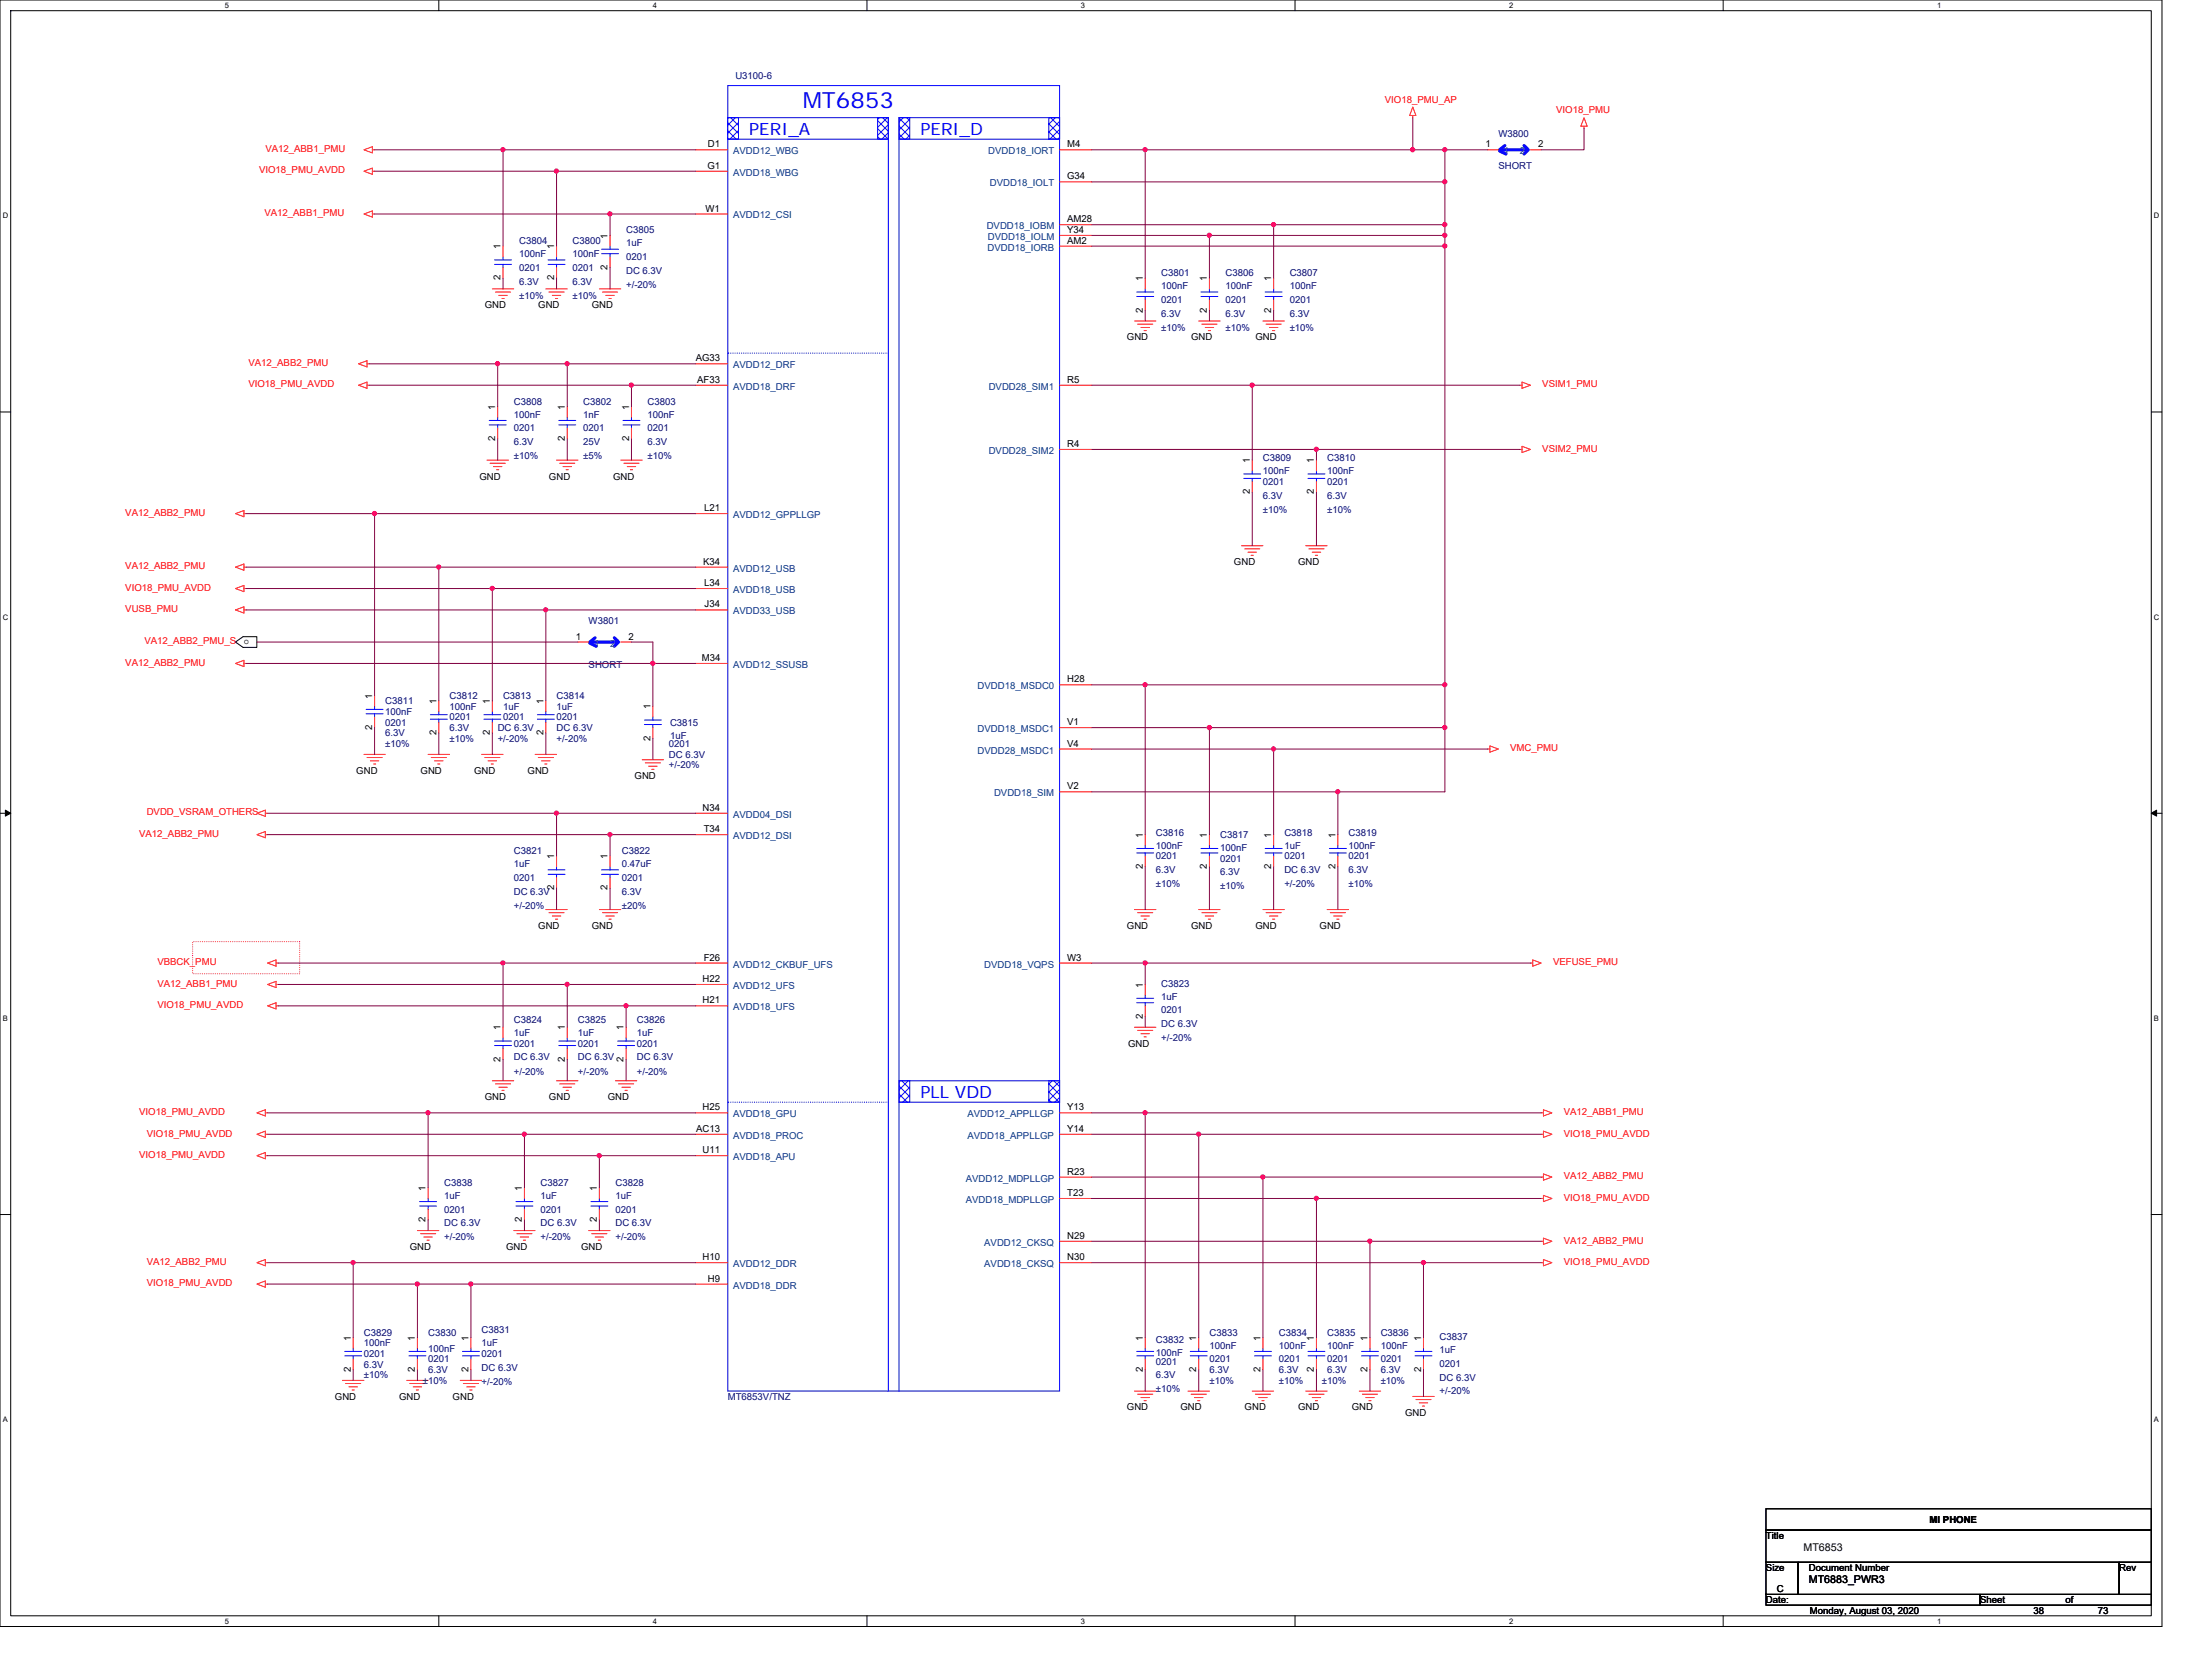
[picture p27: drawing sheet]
<svg xmlns="http://www.w3.org/2000/svg" width="210mm" height="158mm" viewBox="0 0 210 158" stroke-linecap="round" stroke-linejoin="round" font-family="sans-serif">
<defs><g id="words">
<text font-size="2.1" fill="#00f" x="76.2" y="10.2">MT6853</text>
<g font-size="1.6" fill="#00f">
<text x="71.1" y="12.8">PERI_A</text>
<text x="87.4" y="12.8">PERI_D</text>
<text x="87.4" y="104.2">PLL VDD</text>
</g>
<g font-size="1">
<text x="171.2" y="147.3">MT6853</text>
<text x="171.7" y="150.3">MT6883_PWR3</text>
</g>
<g font-size=".9" fill="#000080">
<text x="69.8" y="7.5">U3100-6</text>
<text x="142.2" y="13">W3800</text>
<text x="142.2" y="16.1">SHORT</text>
<text x="49.3" y="23.2">C3804</text>
<text x="54.4" y="23.2">C3800</text>
<text x="59.4" y="22.2">C3805</text>
<text x="59.4" y="23.4">1uF</text>
<text x="49.3" y="24.4">100nF</text>
<text x="49.3" y="25.7">0201</text>
<text x="49.3" y="27">6.3V</text>
<text x="49.3" y="28.4">±10%</text>
<text x="54.4" y="24.4">100nF</text>
<text x="54.4" y="25.7">0201</text>
<text x="54.4" y="27">6.3V</text>
<text x="54.4" y="28.4">±10%</text>
<text x="59.4" y="24.7">0201</text>
<text x="59.4" y="26">DC 6.3V</text>
<text x="59.4" y="27.3">+/-20%</text>
<text x="110.2" y="26.2">C3801</text>
<text x="110.2" y="27.5">100nF</text>
<text x="110.2" y="28.8">0201</text>
<text x="116.3" y="26.2">C3806</text>
<text x="116.3" y="27.5">100nF</text>
<text x="116.3" y="28.8">0201</text>
<text x="122.4" y="26.2">C3807</text>
<text x="122.4" y="27.5">100nF</text>
<text x="122.4" y="28.8">0201</text>
<text x="110.2" y="30.1">6.3V</text>
<text x="110.2" y="31.4">±10%</text>
<text x="116.3" y="30.1">6.3V</text>
<text x="116.3" y="31.4">±10%</text>
<text x="122.4" y="30.1">6.3V</text>
<text x="122.4" y="31.4">±10%</text>
<text x="48.8" y="38.4">C3808</text>
<text x="48.8" y="39.6">100nF</text>
<text x="48.8" y="41">0201</text>
<text x="55.4" y="38.4">C3802</text>
<text x="55.4" y="39.6">1nF</text>
<text x="55.4" y="41">0201</text>
<text x="61.5" y="38.4">C3803</text>
<text x="61.5" y="39.6">100nF</text>
<text x="61.5" y="41">0201</text>
<text x="48.8" y="42.3">6.3V</text>
<text x="48.8" y="43.6">±10%</text>
<text x="55.4" y="42.3">25V</text>
<text x="55.4" y="43.6">±5%</text>
<text x="61.5" y="42.3">6.3V</text>
<text x="61.5" y="43.6">±10%</text>
<text x="119.9" y="43.8">C3809</text>
<text x="119.9" y="45">100nF</text>
<text x="119.9" y="46">0201</text>
<text x="119.9" y="47.3">6.3V</text>
<text x="126" y="43.8">C3810</text>
<text x="126" y="45">100nF</text>
<text x="126" y="46">0201</text>
<text x="126" y="47.3">6.3V</text>
<text x="119.9" y="48.7">±10%</text>
<text x="126" y="48.7">±10%</text>
<text x="55.9" y="59.2">W3801</text>
<text x="55.9" y="63.4">SHORT</text>
<text x="36.6" y="66.9">C3811</text>
<text x="36.6" y="67.9">100nF</text>
<text x="36.6" y="68.9">0201</text>
<text x="36.6" y="69.9">6.3V</text>
<text x="36.6" y="70.9">±10%</text>
<text x="42.7" y="66.4">C3812</text>
<text x="42.7" y="67.4">100nF</text>
<text x="42.7" y="68.4">0201</text>
<text x="42.7" y="69.4">6.3V</text>
<text x="42.7" y="70.4">±10%</text>
<text x="47.2" y="69.4">DC 6.3V</text>
<text x="47.2" y="70.4">+/-20%</text>
<text x="47.8" y="66.4">C3813</text>
<text x="47.8" y="67.4">1uF</text>
<text x="47.8" y="68.4">0201</text>
<text x="52.8" y="66.4">C3814</text>
<text x="52.8" y="67.4">1uF</text>
<text x="52.8" y="68.4">0201</text>
<text x="52.8" y="69.4">DC 6.3V</text>
<text x="52.8" y="70.4">+/-20%</text>
<text x="63.5" y="70.9">0201</text>
<text x="63.5" y="71.9">DC 6.3V</text>
<text x="63.6" y="68.9">C3815</text>
<text x="63.6" y="70.1">1uF</text>
<text x="63.5" y="73">+/-20%</text>
<text x="48.8" y="81.1">C3821</text>
<text x="48.8" y="82.3">1uF</text>
<text x="48.8" y="83.6">0201</text>
<text x="59" y="81.1">C3822</text>
<text x="59" y="82.3">0.47uF</text>
<text x="59" y="83.6">0201</text>
<text x="109.7" y="79.4">C3816</text>
<text x="109.7" y="80.6">100nF</text>
<text x="109.7" y="81.6">0201</text>
<text x="109.7" y="82.9">6.3V</text>
<text x="115.8" y="79.6">C3817</text>
<text x="115.8" y="80.8">100nF</text>
<text x="115.8" y="81.8">0201</text>
<text x="115.8" y="83.1">6.3V</text>
<text x="121.9" y="79.4">C3818</text>
<text x="121.9" y="80.6">1uF</text>
<text x="121.9" y="81.6">0201</text>
<text x="121.9" y="82.9">DC 6.3V</text>
<text x="128" y="79.4">C3819</text>
<text x="128" y="80.6">100nF</text>
<text x="128" y="81.6">0201</text>
<text x="128" y="82.9">6.3V</text>
<text x="48.8" y="84.9">DC 6.3V</text>
<text x="48.8" y="86.3">+/-20%</text>
<text x="59" y="84.9">6.3V</text>
<text x="59" y="86.3">±20%</text>
<text x="109.7" y="84.2">±10%</text>
<text x="115.8" y="84.4">±10%</text>
<text x="121.9" y="84.2">+/-20%</text>
<text x="128" y="84.2">±10%</text>
<text x="110.2" y="93.7">C3823</text>
<text x="110.2" y="94.9">1uF</text>
<text x="48.8" y="97.1">C3824</text>
<text x="48.8" y="98.4">1uF</text>
<text x="48.8" y="99.4">0201</text>
<text x="48.8" y="100.7">DC 6.3V</text>
<text x="54.9" y="97.1">C3825</text>
<text x="54.9" y="98.4">1uF</text>
<text x="54.9" y="99.4">0201</text>
<text x="54.9" y="100.7">DC 6.3V</text>
<text x="60.5" y="97.1">C3826</text>
<text x="60.5" y="98.4">1uF</text>
<text x="60.5" y="99.4">0201</text>
<text x="60.5" y="100.7">DC 6.3V</text>
<text x="110.2" y="96.2">0201</text>
<text x="110.2" y="97.6">DC 6.3V</text>
<text x="110.2" y="98.9">+/-20%</text>
<text x="48.8" y="102">+/-20%</text>
<text x="54.9" y="102">+/-20%</text>
<text x="60.5" y="102">+/-20%</text>
<text x="42.2" y="112.6">C3838</text>
<text x="42.2" y="113.8">1uF</text>
<text x="51.3" y="112.6">C3827</text>
<text x="51.3" y="113.8">1uF</text>
<text x="58.4" y="112.6">C3828</text>
<text x="58.4" y="113.8">1uF</text>
<text x="42.2" y="115.1">0201</text>
<text x="42.2" y="116.4">DC 6.3V</text>
<text x="42.2" y="117.8">+/-20%</text>
<text x="51.3" y="115.1">0201</text>
<text x="51.3" y="116.4">DC 6.3V</text>
<text x="51.3" y="117.8">+/-20%</text>
<text x="58.4" y="115.1">0201</text>
<text x="58.4" y="116.4">DC 6.3V</text>
<text x="58.4" y="117.8">+/-20%</text>
<text x="34.5" y="126.8">C3829</text>
<text x="34.5" y="127.8">100nF</text>
<text x="34.5" y="128.8">0201</text>
<text x="34.5" y="129.9">6.3V</text>
<text x="34.5" y="130.9">±10%</text>
<text x="40.1" y="131.4">±10%</text>
<text x="40.6" y="126.8">C3830</text>
<text x="40.6" y="128.3">100nF</text>
<text x="40.6" y="129.3">0201</text>
<text x="40.6" y="130.4">6.3V</text>
<text x="45.7" y="126.6">C3831</text>
<text x="45.7" y="127.8">1uF</text>
<text x="45.7" y="128.8">0201</text>
<text x="45.7" y="130.2">DC 6.3V</text>
<text x="45.7" y="131.5">+/-20%</text>
<text x="109.7" y="127.5">C3832</text>
<text x="109.7" y="128.7">100nF</text>
<text x="109.7" y="129.6">0201</text>
<text x="109.7" y="130.9">6.3V</text>
<text x="114.8" y="126.8">C3833</text>
<text x="114.8" y="128">100nF</text>
<text x="114.8" y="129.3">0201</text>
<text x="114.8" y="130.4">6.3V</text>
<text x="114.8" y="131.4">±10%</text>
<text x="121.4" y="126.8">C3834</text>
<text x="121.4" y="128">100nF</text>
<text x="121.4" y="129.3">0201</text>
<text x="121.4" y="130.4">6.3V</text>
<text x="121.4" y="131.4">±10%</text>
<text x="125.5" y="131.4">±10%</text>
<text x="126" y="126.8">C3835</text>
<text x="126" y="128">100nF</text>
<text x="126" y="129.3">0201</text>
<text x="126" y="130.4">6.3V</text>
<text x="131.1" y="126.8">C3836</text>
<text x="131.1" y="128">100nF</text>
<text x="131.1" y="129.3">0201</text>
<text x="131.1" y="130.4">6.3V</text>
<text x="131.1" y="131.4">±10%</text>
<text x="136.7" y="127.2">C3837</text>
<text x="136.7" y="128.4">1uF</text>
<text x="136.7" y="129.8">0201</text>
<text x="136.7" y="131.1">DC 6.3V</text>
<text x="69.1" y="132.9">MT6853V/TNZ</text>
<text x="109.7" y="132.2">±10%</text>
<text x="136.7" y="132.4">+/-20%</text>
</g>
<g font-size=".9" fill="#f00">
<text x="131.5" y="9.8">VIO18_PMU_AP</text>
<text x="147.7" y="10.8">VIO18_PMU</text>
<text x="24.6" y="16.5">VIO18_PMU_AVDD</text>
<text x="25.2" y="14.4">VA12_ABB1_PMU</text>
<text x="25.1" y="20.5">VA12_ABB1_PMU</text>
<text x="23.6" y="34.8">VA12_ABB2_PMU</text>
<text x="23.6" y="36.8">VIO18_PMU_AVDD</text>
<text x="146.4" y="36.8">VSIM1_PMU</text>
<text x="146.4" y="42.9">VSIM2_PMU</text>
<text x="11.9" y="49">VA12_ABB2_PMU</text>
<text x="11.9" y="54.1">VA12_ABB2_PMU</text>
<text x="11.9" y="56.1">VIO18_PMU_AVDD</text>
<text x="11.9" y="58.1">VUSB_PMU</text>
<text x="11.9" y="63.2">VA12_ABB2_PMU</text>
<text x="13.7" y="61.2">VA12_ABB2_PMU_S</text>
<text x="143.4" y="71.3">VMC_PMU</text>
<text x="13.9" y="77.4">DVDD_VSRAM_OTHERS</text>
<text x="13.2" y="79.5">VA12_ABB2_PMU</text>
<text x="14.9" y="95.7">VIO18_PMU_AVDD</text>
<text x="14.9" y="91.7">VBBCK_PMU</text>
<text x="14.9" y="93.7">VA12_ABB1_PMU</text>
<text x="147.4" y="91.7">VEFUSE_PMU</text>
<text x="13.2" y="105.9">VIO18_PMU_AVDD</text>
<text x="13.9" y="107.9">VIO18_PMU_AVDD</text>
<text x="148.4" y="105.9">VA12_ABB1_PMU</text>
<text x="148.4" y="107.9">VIO18_PMU_AVDD</text>
<text x="13.2" y="109.9">VIO18_PMU_AVDD</text>
<text x="148.4" y="112">VA12_ABB2_PMU</text>
<text x="148.4" y="114">VIO18_PMU_AVDD</text>
<text x="148.4" y="118.1">VA12_ABB2_PMU</text>
<text x="13.9" y="120.1">VA12_ABB2_PMU</text>
<text x="13.9" y="122.1">VIO18_PMU_AVDD</text>
<text x="148.4" y="120.1">VIO18_PMU_AVDD</text>
</g>
<g font-size=".9">
<text x="67.2" y="16">G1</text>
<text x="67.2" y="14">D1</text>
<text x="101.3" y="14">M4</text>
<text x="101.3" y="17">G34</text>
<text x="141" y="14">1</text>
<text x="146" y="14">2</text>
<text x="47.5" y="23.7" transform="rotate(-90 47.5 23.7)">1</text>
<text x="52.6" y="23.7" transform="rotate(-90 52.6 23.7)">1</text>
<text x="57.7" y="22.6" transform="rotate(-90 57.7 22.6)">1</text>
<text x="67" y="20.1">W1</text>
<text x="101.3" y="23.1">AM2</text>
<text x="101.3" y="22.1">Y34</text>
<text x="101.3" y="21.1">AM28</text>
<text x="46" y="29.3">GND</text>
<text x="47.5" y="26.6" transform="rotate(-90 47.5 26.6)">2</text>
<text x="51.1" y="29.3">GND</text>
<text x="52.6" y="26.6" transform="rotate(-90 52.6 26.6)">2</text>
<text x="56.2" y="29.3">GND</text>
<text x="57.7" y="25.6" transform="rotate(-90 57.7 25.6)">2</text>
<text x="108.5" y="29.7" transform="rotate(-90 108.5 29.7)">2</text>
<text x="108.5" y="26.7" transform="rotate(-90 108.5 26.7)">1</text>
<text x="114.6" y="29.7" transform="rotate(-90 114.6 29.7)">2</text>
<text x="114.6" y="26.7" transform="rotate(-90 114.6 26.7)">1</text>
<text x="120.7" y="29.7" transform="rotate(-90 120.7 29.7)">2</text>
<text x="120.7" y="26.7" transform="rotate(-90 120.7 26.7)">1</text>
<text x="66" y="34.3">AG33</text>
<text x="107" y="32.3">GND</text>
<text x="113.1" y="32.3">GND</text>
<text x="119.2" y="32.3">GND</text>
<text x="47" y="41.9" transform="rotate(-90 47 41.9)">2</text>
<text x="47" y="38.9" transform="rotate(-90 47 38.9)">1</text>
<text x="53.6" y="41.9" transform="rotate(-90 53.6 41.9)">2</text>
<text x="53.6" y="38.9" transform="rotate(-90 53.6 38.9)">1</text>
<text x="59.7" y="41.9" transform="rotate(-90 59.7 41.9)">2</text>
<text x="59.7" y="38.9" transform="rotate(-90 59.7 38.9)">1</text>
<text x="66.2" y="36.3">AF33</text>
<text x="101.3" y="36.3">R5</text>
<text x="45.5" y="45.5">GND</text>
<text x="52.1" y="45.5">GND</text>
<text x="58.2" y="45.5">GND</text>
<text x="101.3" y="42.4">R4</text>
<text x="118.6" y="46.9" transform="rotate(-90 118.6 46.9)">2</text>
<text x="118.6" y="44" transform="rotate(-90 118.6 44)">1</text>
<text x="124.7" y="46.9" transform="rotate(-90 124.7 46.9)">2</text>
<text x="124.7" y="44" transform="rotate(-90 124.7 44)">1</text>
<text x="66.7" y="53.6">K34</text>
<text x="66.8" y="48.5">L21</text>
<text x="117.1" y="53.7">GND</text>
<text x="123.2" y="53.7">GND</text>
<text x="66.8" y="55.6">L34</text>
<text x="66.9" y="57.7">J34</text>
<text x="23.2" y="61.2">o</text>
<text x="54.7" y="60.7">1</text>
<text x="59.6" y="60.7">2</text>
<text x="66.6" y="62.8">M34</text>
<text x="101.3" y="64.8">H28</text>
<text x="35.3" y="69.3" transform="rotate(-90 35.3 69.3)">2</text>
<text x="35.3" y="66.3" transform="rotate(-90 35.3 66.3)">1</text>
<text x="41.4" y="69.8" transform="rotate(-90 41.4 69.8)">2</text>
<text x="41.4" y="66.8" transform="rotate(-90 41.4 66.8)">1</text>
<text x="46.5" y="69.8" transform="rotate(-90 46.5 69.8)">2</text>
<text x="46.5" y="66.8" transform="rotate(-90 46.5 66.8)">1</text>
<text x="51.6" y="69.8" transform="rotate(-90 51.6 69.8)">2</text>
<text x="51.6" y="66.8" transform="rotate(-90 51.6 66.8)">1</text>
<text x="61.7" y="70.3" transform="rotate(-90 61.7 70.3)">2</text>
<text x="61.7" y="67.4" transform="rotate(-90 61.7 67.4)">1</text>
<text x="101.3" y="68.9">V1</text>
<text x="101.3" y="70.9">V4</text>
<text x="33.8" y="73.5">GND</text>
<text x="39.9" y="73.5">GND</text>
<text x="45" y="73.5">GND</text>
<text x="50.1" y="73.5">GND</text>
<text x="60.2" y="74">GND</text>
<text x="66.7" y="77">N34</text>
<text x="101.3" y="75">V2</text>
<text x="52.6" y="81.6" transform="rotate(-90 52.6 81.6)">1</text>
<text x="57.7" y="81.6" transform="rotate(-90 57.7 81.6)">1</text>
<text x="66.8" y="79">T34</text>
<text x="108.5" y="82.5" transform="rotate(-90 108.5 82.5)">2</text>
<text x="108.5" y="79.5" transform="rotate(-90 108.5 79.5)">1</text>
<text x="114.6" y="82.5" transform="rotate(-90 114.6 82.5)">2</text>
<text x="114.6" y="79.5" transform="rotate(-90 114.6 79.5)">1</text>
<text x="120.7" y="82.5" transform="rotate(-90 120.7 82.5)">2</text>
<text x="120.7" y="79.5" transform="rotate(-90 120.7 79.5)">1</text>
<text x="126.8" y="82.5" transform="rotate(-90 126.8 82.5)">2</text>
<text x="126.8" y="79.5" transform="rotate(-90 126.8 79.5)">1</text>
<text x="51.1" y="88.2">GND</text>
<text x="52.6" y="84.5" transform="rotate(-90 52.6 84.5)">2</text>
<text x="56.2" y="88.2">GND</text>
<text x="57.7" y="84.5" transform="rotate(-90 57.7 84.5)">2</text>
<text x="107" y="88.2">GND</text>
<text x="113.1" y="88.2">GND</text>
<text x="119.2" y="88.2">GND</text>
<text x="125.3" y="88.2">GND</text>
<text x="66.7" y="93.2">H22</text>
<text x="66.7" y="95.3">H21</text>
<text x="66.8" y="91.2">F26</text>
<text x="101.3" y="91.2">W3</text>
<text x="108.5" y="93.8" transform="rotate(-90 108.5 93.8)">1</text>
<text x="47.5" y="100.8" transform="rotate(-90 47.5 100.8)">2</text>
<text x="47.5" y="97.8" transform="rotate(-90 47.5 97.8)">1</text>
<text x="53.6" y="100.8" transform="rotate(-90 53.6 100.8)">2</text>
<text x="53.6" y="97.8" transform="rotate(-90 53.6 97.8)">1</text>
<text x="59.2" y="100.8" transform="rotate(-90 59.2 100.8)">2</text>
<text x="59.2" y="97.8" transform="rotate(-90 59.2 97.8)">1</text>
<text x="107.1" y="99.4">GND</text>
<text x="108.5" y="96.7" transform="rotate(-90 108.5 96.7)">2</text>
<text x="46" y="104.5">GND</text>
<text x="52.1" y="104.5">GND</text>
<text x="57.7" y="104.5">GND</text>
<text x="66.1" y="107.5">AC13</text>
<text x="66.7" y="105.4">H25</text>
<text x="101.3" y="105.4">Y13</text>
<text x="101.3" y="107.5">Y14</text>
<text x="40.4" y="113.1" transform="rotate(-90 40.4 113.1)">1</text>
<text x="49.6" y="113.1" transform="rotate(-90 49.6 113.1)">1</text>
<text x="56.7" y="113.1" transform="rotate(-90 56.7 113.1)">1</text>
<text x="66.7" y="109.5">U11</text>
<text x="101.3" y="111.5">R23</text>
<text x="101.3" y="113.6">T23</text>
<text x="38.9" y="118.7">GND</text>
<text x="40.4" y="116" transform="rotate(-90 40.4 116)">2</text>
<text x="48" y="118.7">GND</text>
<text x="49.6" y="116" transform="rotate(-90 49.6 116)">2</text>
<text x="55.2" y="118.7">GND</text>
<text x="56.7" y="116" transform="rotate(-90 56.7 116)">2</text>
<text x="66.7" y="119.7">H10</text>
<text x="101.3" y="117.6">N29</text>
<text x="101.3" y="119.7">N30</text>
<text x="67.2" y="121.7">H9</text>
<text x="33.3" y="130.3" transform="rotate(-90 33.3 130.3)">2</text>
<text x="33.3" y="127.3" transform="rotate(-90 33.3 127.3)">1</text>
<text x="39.4" y="130.3" transform="rotate(-90 39.4 130.3)">2</text>
<text x="39.4" y="127.3" transform="rotate(-90 39.4 127.3)">1</text>
<text x="44.5" y="130.3" transform="rotate(-90 44.5 130.3)">2</text>
<text x="44.5" y="127.3" transform="rotate(-90 44.5 127.3)">1</text>
<text x="108.5" y="130.3" transform="rotate(-90 108.5 130.3)">2</text>
<text x="108.5" y="127.3" transform="rotate(-90 108.5 127.3)">1</text>
<text x="113.6" y="130.3" transform="rotate(-90 113.6 130.3)">2</text>
<text x="113.6" y="127.3" transform="rotate(-90 113.6 127.3)">1</text>
<text x="119.7" y="130.3" transform="rotate(-90 119.7 130.3)">2</text>
<text x="119.7" y="127.3" transform="rotate(-90 119.7 127.3)">1</text>
<text x="124.7" y="130.3" transform="rotate(-90 124.7 130.3)">2</text>
<text x="124.7" y="127.3" transform="rotate(-90 124.7 127.3)">1</text>
<text x="129.8" y="130.3" transform="rotate(-90 129.8 130.3)">2</text>
<text x="129.8" y="127.3" transform="rotate(-90 129.8 127.3)">1</text>
<text x="134.9" y="130.3" transform="rotate(-90 134.9 130.3)">2</text>
<text x="134.9" y="127.3" transform="rotate(-90 134.9 127.3)">1</text>
<text x="31.8" y="132.9">GND</text>
<text x="37.9" y="132.9">GND</text>
<text x="43" y="132.9">GND</text>
<text x="107" y="133.9">GND</text>
<text x="112.1" y="133.9">GND</text>
<text x="118.2" y="133.9">GND</text>
<text x="123.2" y="133.9">GND</text>
<text x="128.3" y="133.9">GND</text>
<text x="133.4" y="134.4">GND</text>
<text x="167.6" y="146.1">Title</text>
<text x="167.6" y="149.2">Size</text>
<text x="171.7" y="149.2">Document Number</text>
<text x="183.2" y="144.6">MI PHONE</text>
<text x="201.2" y="149.2">Rev</text>
<text x="167.6" y="152.2">Date:</text>
<text x="168.7" y="151.2">C</text>
<text x="171.8" y="153.2">Monday, August 03, 2020</text>
<text x="188" y="152.2">Sheet</text>
<text x="193" y="153.2">38</text>
<text x="196.1" y="152.2">of</text>
<text x="199.1" y="153.2">73</text>
</g>
<g font-size=".9" fill="#004080">
<text x="69.6" y="14.6">AVDD12_WBG</text>
<text x="69.6" y="16.7">AVDD18_WBG</text>
<text x="93.8" y="14.6">DVDD18_IORT</text>
<text x="94" y="17.7">DVDD18_IOLT</text>
<text x="142.7" y="14.6">1</text>
<text x="144.3" y="14.6">2</text>
<text x="69.6" y="20.7">AVDD12_CSI</text>
<text x="93.7" y="21.8">DVDD18_IOBM</text>
<text x="93.7" y="23.8">DVDD18_IORB</text>
<text x="93.8" y="22.8">DVDD18_IOLM</text>
<text x="69.6" y="35">AVDD12_DRF</text>
<text x="69.6" y="37">AVDD18_DRF</text>
<text x="93.9" y="37">DVDD28_SIM1</text>
<text x="93.9" y="43.1">DVDD28_SIM2</text>
<text x="69.6" y="49.2">AVDD12_GPPLLGP</text>
<text x="69.6" y="54.3">AVDD12_USB</text>
<text x="69.6" y="56.3">AVDD18_USB</text>
<text x="69.6" y="58.3">AVDD33_USB</text>
<text x="56.4" y="61.4">1</text>
<text x="57.9" y="61.4">2</text>
<text x="69.6" y="63.4">AVDD12_SSUSB</text>
<text x="92.8" y="65.4">DVDD18_MSDC0</text>
<text x="92.8" y="69.5">DVDD18_MSDC1</text>
<text x="92.8" y="71.5">DVDD28_MSDC1</text>
<text x="69.6" y="77.6">AVDD04_DSI</text>
<text x="94.4" y="75.6">DVDD18_SIM</text>
<text x="69.6" y="79.7">AVDD12_DSI</text>
<text x="69.6" y="93.9">AVDD12_UFS</text>
<text x="69.6" y="95.9">AVDD18_UFS</text>
<text x="69.6" y="91.9">AVDD12_CKBUF_UFS</text>
<text x="93.4" y="91.9">DVDD18_VQPS</text>
<text x="69.6" y="106.1">AVDD18_GPU</text>
<text x="91.8" y="106.1">AVDD12_APPLLGP</text>
<text x="69.6" y="108.1">AVDD18_PROC</text>
<text x="69.6" y="110.2">AVDD18_APU</text>
<text x="91.7" y="112.2">AVDD12_MDPLLGP</text>
<text x="91.8" y="108.1">AVDD18_APPLLGP</text>
<text x="91.7" y="114.2">AVDD18_MDPLLGP</text>
<text x="93.4" y="118.3">AVDD12_CKSQ</text>
<text x="69.6" y="120.3">AVDD12_DDR</text>
<text x="69.6" y="122.3">AVDD18_DDR</text>
<text x="93.4" y="120.3">AVDD18_CKSQ</text>
</g>
<g font-size=".7">
<text x="21.3" y=".8">5</text>
<text x="62" y=".8">4</text>
<text x="102.6" y=".8">3</text>
<text x="143.3" y=".8">2</text>
<text x="183.9" y=".8">1</text>
<text x=".3" y="20.7">D</text>
<text x="204.5" y="20.7">D</text>
<text x=".3" y="58.8">C</text>
<text x="204.5" y="58.8">C</text>
<text x=".3" y="96.9">B</text>
<text x="204.5" y="96.9">B</text>
<text x=".3" y="135">A</text>
<text x="204.5" y="135">A</text>
<text x="21.3" y="154.2">5</text>
<text x="62" y="154.2">4</text>
<text x="102.6" y="154.2">3</text>
<text x="143.3" y="154.2">2</text>
<text x="183.9" y="154.2">1</text>
</g>
</g></defs>
<path d="M0 0h205.2v154.4h-205.2zM1 1h203.2v152.4h-203.2z" fill="none" stroke="#000" stroke-width=".09"/>
<g fill="#fff">
<path d="M21.3 .1h.4v.8h-.4z"/>
<path d="M21.3 153.5h.4v.8h-.4z"/>
</g>
<path d="M41.7 0v1M41.7 153.4v1" fill="none" stroke="#000" stroke-width=".09"/>
<g fill="#fff">
<path d="M62 .1h.4v.8h-.4z"/>
<path d="M62 153.5h.4v.8h-.4z"/>
</g>
<path d="M82.3 0v1M82.3 153.4v1" fill="none" stroke="#000" stroke-width=".09"/>
<g fill="#fff">
<path d="M102.6 .1h.4v.8h-.4z"/>
<path d="M102.6 153.5h.4v.8h-.4z"/>
</g>
<path d="M122.9 0v1M122.9 153.4v1" fill="none" stroke="#000" stroke-width=".09"/>
<g fill="#fff">
<path d="M143.3 .1h.3v.8h-.3z"/>
<path d="M143.3 153.5h.3v.8h-.3z"/>
</g>
<path d="M163.6 0v1M163.6 153.4v1" fill="none" stroke="#000" stroke-width=".09"/>
<g fill="#fff">
<path d="M183.9 .1h.4v.8h-.4z"/>
<path d="M183.9 153.5h.4v.8h-.4z"/>
<path d="M.3 20.1h.5v.8h-.5z"/>
<path d="M204.5 20.1h.5v.8h-.5z"/>
<path d="M.3 58.2h.5v.8h-.5z"/>
<path d="M204.5 58.2h.5v.8h-.5z"/>
</g>
<path d="M0 39.1h1M204.2 39.1h1" fill="none" stroke="#000" stroke-width=".09"/>
<g fill="#fff">
<path d="M.3 96.3h.4v.8h-.4z"/>
<path d="M204.5 96.3h.4v.8h-.4z"/>
</g>
<path d="M0 77.2h1M204.2 77.2h1" fill="none" stroke="#000" stroke-width=".09"/>
<path d="M.5 76.9l.5 .3-.5 .3zM204.2 77.2l.5-.3v.6z" fill="#000" stroke="#000" stroke-width=".09"/>
<g fill="#fff">
<path d="M.3 134.4h.4v.8h-.4z"/>
<path d="M204.5 134.4h.4v.8h-.4z"/>
</g>
<path d="M22.4 61l.7-.5h1.3v1h-1.3zM0 115.3h1M204.2 115.3h1M167.6 148.3h3.1v3.1h-3.1zM167.6 151.4h20.4v1h-20.4zM167.6 143.3h36.6v2h-36.6zM167.6 145.3h36.6v3h-36.6zM170.7 148.3h30.5v3.1h-30.5zM188 151.4h16.2v1h-16.2zM201.2 148.3h3v3.1h-3z" fill="none" stroke="#000" stroke-width=".09"/>
<path d="M18.3 89.4h10.1v3.1h-10.1z" fill="none" stroke="#ff0080" stroke-width=".09"/>
<g fill="none" stroke="#f00" stroke-width=".09">
<path d="M34.5 14.2l.8-.3v.6zM34.5 16.3l.8-.3v.6zM35.3 14.2h.3M35.3 16.3h.3M134.1 10.2l.3 .8h-.6zM134.1 11v.2M141.2 14.2h1M145.3 14.2h1M150.4 11.2l.3 .8h-.6zM150.4 12v.2M34 34.5l.8-.3v.6zM34 36.6l.8-.3v.6z"/>
<path d="M34.5 20.3l.8-.3v.6zM34.8 34.5h.3M34.8 36.6h.3M35.3 20.3h.3M46.7 27.4h2.1M47 27.7h1.5M47.3 28h.9M47.6 28.3h.3M51.8 27.4h2M52.1 27.7h1.5M52.4 28h.8M52.7 28.3h.2"/>
<path d="M53.8 38.6v1M56.9 27.4h2M57.2 27.7h1.4M57.5 28h.8M57.8 28.3h.2M107.7 30.5h2M108 30.8h1.4M108.3 31.1h.8M108.6 31.4h.2M113.8 30.5h2M114.1 30.8h1.4M114.4 31.1h.8"/>
<path d="M114.7 31.4h.2M119.9 30.5h2M120.2 30.8h1.4M120.5 31.1h.8M120.8 31.4h.2M144.3 36.6h.2M144.5 36.3l.8 .3-.8 .3zM22.4 48.8l.8-.3v.6zM22.4 53.8l.8-.2v.5zM22.4 55.9l.8-.3v.6zM22.4 57.9l.8-.3v.6zM23.2 48.8h.2"/>
<path d="M23.2 53.8h.2M23.2 55.9h.2M23.2 57.9h.2M46.2 43.7h2.1M46.5 44h1.5M46.8 44.3h.8M47.1 44.6h.2M52.8 43.7h2.1M53.1 44h1.5M53.4 44.3h.9M53.7 44.6h.3M53.8 40.6v1.1"/>
<path d="M58.9 43.7h2.1M59.2 44h1.5M59.5 44.3h.8M59.8 44.6h.2M117.9 51.8h2M118.2 52.1h1.4M118.5 52.4h.8M118.8 52.7h.2M124 51.8h2M124.2 52.1h1.5M124.6 52.4h.8M124.9 52.7h.2"/>
<path d="M144.3 42.7h.2M144.5 42.4l.8 .3-.8 .3zM22.4 63l.8-.3v.6zM23.2 63h.2M24.4 77.2l.8-.3v.6zM24.4 79.2l.8-.2v.5zM25.2 77.2h.2M25.2 79.2h.2M34.5 71.6h2.1M34.8 71.9h1.5M35.2 72.2h.8M35.5 72.5h.2"/>
<path d="M40.6 71.6h2.1M40.9 71.9h1.5M41.3 72.2h.8M41.6 72.5h.2M45.7 71.6h2.1M46 71.9h1.5M46.3 72.2h.8M46.6 72.5h.2M50.8 71.6h2M51.1 71.9h1.4M51.4 72.2h.8M51.7 72.5h.2"/>
<path d="M61 72.1h2M61.3 72.4h1.4M61.6 72.7h.8M61.9 73h.2M108.7 79.2v1.1M120.9 79.2v1.1M141.2 71.1h.2M141.4 70.8l.8 .3-.8 .3zM25.4 95.5l.8-.3v.6zM25.4 91.4l.8-.3v.6zM25.4 93.5l.8-.3v.6zM26.2 95.5h.2"/>
<path d="M26.2 91.4h.2M26.2 93.5h.2M51.8 86.4h2M52.1 86.7h1.5M52.4 87h.8M52.7 87.3h.2M52.8 81.3v1M52.8 83.3v1M56.9 86.4h2M57.2 86.7h1.4M57.5 87h.8M57.8 87.3h.2"/>
<path d="M57.9 81.3v1M57.9 83.3v1M107.7 86.4h2M107.7 97.5h2M108 86.7h1.4M108 97.8h1.4M108.3 87h.8M108.3 98.1h.8M108.6 87.3h.2M108.6 98.4h.2M108.7 81.3v1M113.8 86.4h2"/>
<path d="M114.1 86.7h1.4M114.4 87h.8M114.7 87.3h.2M119.9 86.4h2M120.2 86.7h1.4M120.5 87h.8M120.8 87.3h.2M120.9 81.3v1M126 86.4h2M126.3 86.7h1.4M126.6 87h.8M126.9 87.3h.2"/>
<path d="M145.3 91.4h.2M145.5 91.1l.8 .3-.8 .3zM24.4 107.7l.8-.3v.6zM24.4 109.7l.8-.3v.6zM24.4 119.9l.8-.3v.6zM24.4 105.7l.8-.3v.6zM25.2 107.7h.2M25.2 109.7h.2M25.2 119.9h.2M25.2 105.7h.2M39.6 116.8h2.1M39.9 117.1h1.5"/>
<path d="M40.2 117.5h.8M40.5 117.8h.2M46.7 102.6h2.1M47 102.9h1.5M47.3 103.2h.9M47.6 103.5h.3M48.8 116.8h2M49.1 117.1h1.4M49.4 117.5h.8M49.7 117.8h.2M52.8 102.6h2.1M53.1 102.9h1.5"/>
<path d="M53.4 103.2h.9M53.7 103.5h.3M55.9 116.8h2M56.2 117.1h1.4M56.5 117.5h.8M56.8 117.8h.2M58.4 102.6h2.1M58.7 102.9h1.5M59 103.2h.8M59.3 103.5h.2M146.3 105.7h.2M146.3 107.7h.2"/>
<path d="M146.3 111.8h.2M146.3 113.8h.2M146.3 117.9h.2M146.3 119.9h.2M146.5 105.4l.8 .3-.8 .3zM146.5 107.4l.8 .3-.8 .3zM146.5 111.5l.8 .3-.8 .3zM146.5 113.5l.8 .3-.8 .3zM146.5 117.6l.8 .3-.8 .3zM146.5 119.6l.8 .3-.8 .3zM24.4 121.9l.8-.3v.6zM25.2 121.9h.2"/>
<path d="M32.5 131.1h2M32.8 131.4h1.4M33.1 131.7h.8M33.4 132h.2M38.6 131.1h2M38.9 131.4h1.4M39.2 131.7h.8M39.5 132h.2M39.6 127v1M39.6 129v1M43.7 131.1h2M44 131.4h1.4"/>
<path d="M44.3 131.7h.8M44.6 132h.2M107.7 132.1h2M108 132.4h1.4M108.3 132.7h.8M108.6 133h.2M112.8 132.1h2M113.1 132.4h1.4M113.4 132.7h.8M113.7 133h.2M113.8 127v1M113.8 129v1"/>
<path d="M118.9 132.1h2M119.2 132.4h1.4M119.5 132.7h.8M119.8 133h.2M119.9 127v1M119.9 129v1M124 132.1h2M124.2 132.4h1.5M124.6 132.7h.8M124.9 133h.2M129 132.1h2.1M129.3 132.4h1.5"/>
<path d="M129.6 132.7h.9M129.9 133h.3M134.1 132.6h2M134.4 132.9h1.4M134.7 133.2h.8M135 133.5h.2"/>
</g>
<g fill="none" stroke="#00f" stroke-width=".09">
<path d="M53 39.9h1.7M53.8 39.6v.3M53 40.3h1.7M53.8 40.3v.3M52 82.6h1.6M52 83h1.6M52.8 82.3v.3M52.8 83v.3M57.1 82.6h1.6M57.1 83h1.6M57.9 82.3v.3M57.9 83v.3"/>
<path d="M107.9 80.6h1.6M107.9 81h1.6M108.7 80.3v.3M108.7 81v.3M120.1 80.6h1.6M120.1 81h1.6M120.9 80.3v.3M120.9 81v.3M38.8 128.3h1.6M38.8 128.7h1.6M39.6 128v.3M39.6 128.7v.3"/>
<path d="M113 128.3h1.6M113 128.7h1.6M113.8 128v.3M113.8 128.7v.3M119.1 128.3h1.6M119.1 128.7h1.6M119.9 128v.3M119.9 128.7v.3"/>
</g>
<path d="M142.3 14.3l.7 .3M142.5 14.2h2.3M142.9 13.8l-.6 .4M144.7 13.8l.3 .3M145.1 14.2l-.4 .4" fill="none" stroke="#00f" stroke-width=".3"/>
<path d="M99.6 11.2h1v2h-1z" fill="#fff"/>
<path d="M99.6 11.2h1v2h-1z" fill-rule="evenodd" fill="#00f" stroke="#00f" stroke-width=".09"/>
<path d="M69.1 8.1h31.5v124h-31.5z" fill="none" stroke="#00f" stroke-width=".09"/>
<path d="M85.3 11.2h1.1v2h-1.1z" fill="#fff"/>
<path d="M85.3 11.2h1.1v2h-1.1z" fill-rule="evenodd" fill="#00f" stroke="#00f" stroke-width=".09"/>
<path d="M69.1 11.2h1v2h-1z" fill="#fff"/>
<path d="M69.1 11.2h1v2h-1z" fill-rule="evenodd" fill="#00f" stroke="#00f" stroke-width=".09"/>
<path d="M83.3 11.2h1v2h-1z" fill="#fff"/>
<path d="M83.3 11.2h1v2h-1z" fill-rule="evenodd" fill="#00f" stroke="#00f" stroke-width=".09"/>
<path d="M99.6 102.6h1v2h-1z" fill="#fff"/>
<path d="M99.6 102.6h1v2h-1z" fill-rule="evenodd" fill="#00f" stroke="#00f" stroke-width=".09"/>
<path d="M85.3 102.6h1.1v2h-1.1z" fill="#fff"/>
<path d="M85.3 102.6h1.1v2h-1.1z" fill-rule="evenodd" fill="#00f" stroke="#00f" stroke-width=".09"/>
<g fill="none" stroke="#00f" stroke-width=".09">
<path d="M69.1 11.2h15.2v120.9M69.1 13.2h15.2M85.3 13.2h15.3M100.6 11.2h-15.3v120.9M46.4 39.9h1.6M46.9 24.7h1.7M46.9 25.1h1.7M47.2 39.6v.3M47.8 24.4v.3M47.8 25.1v.3M52 24.7h1.6M52 25.1h1.6"/>
<path d="M52.8 24.4v.3M52.8 25.1v.3M57.1 23.7h1.6M57.1 24.1h1.6M57.9 23.4v.3M57.9 24.1v.3M59.1 39.9h1.6M59.9 39.6v.3M69.1 33.5h.1M69.1 33.5h15.2M107.9 27.7h1.6M107.9 28.2h1.6"/>
<path d="M108.7 27.4v.3M108.7 28.2v.2M114 27.7h1.6M114 28.2h1.6M114.8 27.4v.3M114.8 28.2v.2M120.1 27.7h1.6M120.1 28.2h1.6M120.9 27.4v.3M120.9 28.2v.2M46.4 40.3h1.6M47.2 40.3v.3"/>
<path d="M59.1 40.3h1.6M59.9 40.3v.3M118.1 45h1.6M118.1 45.4h1.6M118.9 44.7v.3M118.9 45.4v.3M124.2 45h1.6M124.2 45.4h1.6M125 44.7v.3M125 45.4v.3M34.8 67.4h1.6M34.8 67.8h1.6"/>
<path d="M35.6 67.1v.3M35.6 67.8v.3M40.9 67.9h1.6M40.9 68.3h1.6M41.7 67.6v.3M41.7 68.3v.3M45.9 67.9h1.6M45.9 68.3h1.6M46.7 67.6v.3M46.7 68.3v.3M51 67.9h1.6M51 68.3h1.6"/>
<path d="M51.8 67.6v.3M51.8 68.3v.3M61.2 68.4h1.6M61.2 68.8h1.6M62 68.1v.3M62 68.8v.3M46.9 98.8h1.7M46.9 99.3h1.7M47.8 98.6v.2M47.8 99.3v.3M53 98.8h1.7M53 99.3h1.7"/>
<path d="M53.8 98.6v.2M53.8 99.3v.3M58.6 98.8h1.6M58.6 99.3h1.6M59.4 98.6v.2M59.4 99.3v.3M107.9 94.8h1.6M107.9 95.2h1.6M108.7 94.5v.3M108.7 95.2v.3M114 80.6h1.6M114 81h1.6"/>
<path d="M114.8 80.3v.3M114.8 81v.3M126.2 80.6h1.6M126.2 81h1.6M127 80.3v.3M127 81v.3M39.8 114.1h1.6M39.8 114.5h1.6M40.6 113.8v.3M40.6 114.5v.3M49 114.1h1.6M49 114.5h1.6"/>
<path d="M49.8 113.8v.3M49.8 114.5v.3M56.1 114.1h1.6M56.1 114.5h1.6M56.9 113.8v.3M56.9 114.5v.3M69.1 104.6h.1M69.1 104.6h15.2M85.3 104.6h15.3M85.3 102.6h15.3M32.7 128.3h1.6M32.7 128.7h1.6"/>
<path d="M33.5 128v.3M33.5 128.7v.3M43.9 128.3h1.6M43.9 128.7h1.6M44.7 128v.3M44.7 128.7v.3M107.9 128.3h1.6M107.9 128.7h1.6M108.7 128v.3M108.7 128.7v.3M124.2 128.3h1.6M124.2 128.7h1.6"/>
<path d="M125 128v.3M125 128.7v.3M129.2 128.3h1.7M129.2 128.7h1.7M130 128v.3M130 128.7v.3M134.3 128.3h1.6M134.3 128.7h1.6M135.1 128v.3M135.1 128.7v.3"/>
</g>
<g fill="none" stroke="#f00" stroke-width=".09">
<path d="M66 14.2h3.1M66 16.3h3.1M100.6 17.3h3M100.6 14.2h3M47.2 38.6v1M47.8 23.4v1M47.8 25.4v1M52.8 23.4v1M52.8 25.4v1M57.9 22.4v1M57.9 24.4v1M59.9 38.6v1"/>
<path d="M66 20.3h3.1M66 36.6h3.1M66 34.5h3.1M100.6 36.6h3M100.6 21.3h3M100.6 22.4h3M100.6 23.4h3M108.7 26.4v1M108.7 28.4v1.1M114.8 26.4v1M114.8 28.4v1.1M120.9 26.4v1"/>
<path d="M120.9 28.4v1.1M47.2 40.6v1.1M59.9 40.6v1.1M66 53.8h3.1M66 55.9h3.1M66 57.9h3.1M66 48.8h3.1M100.6 42.7h3M118.9 43.7v1M118.9 45.7v1M125 43.7v1M125 45.7v1"/>
<path d="M35.6 66v1.1M35.6 68.1v1M41.7 66.5v1.1M41.7 68.6v1M46.7 66.5v1.1M46.7 68.6v1M51.8 66.5v1.1M51.8 68.6v1M54.9 61h1M58.9 61h1M62 67.1v1M62 69.1v1"/>
<path d="M66 63h3.1M66 77.2h3.1M66 79.2h3.1M100.6 65h3M100.6 69.1h3M100.6 71.1h3M100.6 75.2h3M114.8 79.2v1.1M127 79.2v1.1M47.8 97.5v1.1M47.8 99.6v1M53.8 97.5v1.1"/>
<path d="M53.8 99.6v1M59.4 97.5v1.1M59.4 99.6v1M66 93.5h3.1M66 95.5h3.1M66 91.4h3.1M100.6 91.4h3M108.7 93.5v1M108.7 95.5v1M114.8 81.3v1M127 81.3v1M40.6 112.8v1"/>
<path d="M40.6 114.8v1M49.8 112.8v1M49.8 114.8v1M56.9 112.8v1M56.9 114.8v1M66 105.7h3.1M66 119.9h3.1M66 107.7h3.1M66 109.7h3.1M100.6 105.7h3M100.6 107.7h3M100.6 117.9h3"/>
<path d="M100.6 111.8h3M100.6 113.8h3M100.6 119.9h3M33.5 127v1M33.5 129v1M44.7 127v1M44.7 129v1M66 121.9h3.1M108.7 127v1M108.7 129v1M125 127v1M125 129v1"/>
<path d="M130 127v1M130 129v1M135.1 127v1M135.1 129v1"/>
</g>
<path d="M56 61.1l.6 .3M56.2 61h2.2M56.5 60.6l-.5 .4M58.3 60.6l.3 .3M58.7 61l-.4 .4" fill="none" stroke="#00f" stroke-width=".3"/>
<g fill="none" stroke="#800040" stroke-width=".09">
<path d="M35.6 16.3h17.2M35.6 14.2h12.2M47.8 14.2h18.2M47.8 14.2v9.2M52.8 16.3v7.1M52.8 16.3h13.2M103.6 14.2h5.1M103.6 17.3h33.6v4M108.7 14.2v12.2M108.7 14.2h25.4M134.1 11.2v3h3.1M137.2 14.2v3.1"/>
<path d="M137.2 14.2h4M150.4 12.2v2h-4.1M35.1 34.5h12.1M35.1 36.6h24.8M35.6 20.3h22.3M47.2 34.5v4.1M47.2 34.5h6.6M47.8 26.4v1M52.8 26.4v1M53.8 34.5v4.1M53.8 34.5h12.2M57.9 25.4v2"/>
<path d="M57.9 20.3v2.1M57.9 20.3h8.1M59.9 36.6h6.1M59.9 36.6v2M103.6 36.6h15.3M103.6 21.3h17.3M103.6 22.4h11.2M103.6 23.4h33.6v41.6M108.7 29.5v1M114.8 29.5v1M118.9 36.6h25.4M118.9 36.6v7.1"/>
<path d="M120.9 29.5v1M137.2 22.4h-22.4v4M137.2 21.3h-16.3v5.1M137.2 21.3v1.1M137.2 22.4v1M23.4 55.9h23.3v10.6M23.4 53.8h18.3v12.7M23.4 57.9h28.4M23.4 48.8h12.2M35.6 48.8h30.4M35.6 48.8v17.2M41.7 53.8h24.3"/>
<path d="M46.7 55.9h19.3M47.2 41.7v2M51.8 57.9h14.2M51.8 57.9v8.6M53.8 41.7v2M59.9 41.7v2M103.6 42.7h21.4M118.9 46.7v5.1M125 46.7v5.1M144.3 42.7h-19.3v1M24.4 61h30.5M25.4 79.2h32.5"/>
<path d="M25.4 77.2h27.4M35.6 69.1v2.5M41.7 69.6v2M46.7 69.6v2M51.8 69.6v2M52.8 77.2v4.1M52.8 77.2h13.2M57.9 79.2h8.1M57.9 79.2v2.1M59.9 61h2.1v2h-38.6M62 70.1v2M66 63h-4v4.1"/>
<path d="M103.6 75.2h23.4M103.6 65h5.1M103.6 69.1h11.2M103.6 71.1h17.3M108.7 65v14.2M108.7 65h28.5M114.8 69.1v10.1M114.8 69.1h22.4M120.9 71.1v8.1M120.9 71.1h20.3M127 75.2v4M137.2 65v4.1"/>
<path d="M137.2 69.1v6.1h-10.2M26.4 93.5h27.4M26.4 95.5h33M26.4 91.4h21.4M47.8 91.4h18.2M47.8 91.4v6.1M52.8 84.3v2.1M53.8 93.5h12.2M53.8 93.5v4M57.9 84.3v2.1M59.4 95.5v2M59.4 95.5h6.6"/>
<path d="M103.6 91.4h5.1M108.7 82.3v4.1M108.7 96.5v1M114.8 82.3v4.1M120.9 82.3v4.1M127 82.3v4.1M145.3 91.4h-36.6v2.1M25.4 119.9h8.1M25.4 109.7h31.5M25.4 107.7h24.4M25.4 105.7h15.2M40.6 115.8v1"/>
<path d="M47.8 100.6v2M49.8 115.8v1M53.8 100.6v2M56.9 115.8v1M59.4 100.6v2M66 105.7h-25.4v7.1M66 107.7h-16.2v5.1M66 109.7h-9.1v3.1M66 119.9h-32.5v7.1M103.6 105.7h5.1M103.6 107.7h10.2M103.6 111.8h16.3"/>
<path d="M103.6 113.8h21.4M103.6 117.9h26.4M103.6 119.9h31.5M108.7 105.7v21.3M108.7 105.7h37.6M113.8 107.7v19.3M113.8 107.7h32.5M119.9 111.8v15.2M119.9 111.8h26.4M125 113.8v13.2M125 113.8h21.3M146.3 119.9h-11.2v7.1"/>
<path d="M146.3 117.9h-16.3v9.1M25.4 121.9h14.2M33.5 130v1.1M39.6 130v1.1M44.7 130v1.1M44.7 121.9h-5.1v5.1M66 121.9h-21.3v5.1M108.7 130v2.1M113.8 130v2.1M119.9 130v2.1M125 130v2.1M130 130v2.1"/>
<path d="M135.1 130v2.6"/>
</g>
<g fill="#f0f" stroke="#f0f" stroke-width=".09">
<circle cx="137.2" cy="14.2" r=".2"/>
<circle cx="52.8" cy="16.2" r=".2"/>
<circle cx="57.9" cy="20.3" r=".2"/>
<circle cx="47.7" cy="14.2" r=".2"/>
<circle cx="52.8" cy="77.2" r=".2"/>
<circle cx="57.9" cy="79.2" r=".2"/>
<circle cx="53.8" cy="34.5" r=".2"/>
<circle cx="47.2" cy="34.5" r=".2"/>
<circle cx="59.9" cy="36.6" r=".2"/>
<circle cx="53.8" cy="93.5" r=".2"/>
<circle cx="59.4" cy="95.5" r=".2"/>
<circle cx="47.7" cy="91.4" r=".2"/>
<circle cx="35.6" cy="48.8" r=".2"/>
<circle cx="62" cy="63" r=".2"/>
<circle cx="51.8" cy="57.9" r=".2"/>
<circle cx="46.7" cy="55.9" r=".2"/>
<circle cx="41.6" cy="53.8" r=".2"/>
<circle cx="56.9" cy="109.7" r=".2"/>
<circle cx="40.6" cy="105.7" r=".2"/>
<circle cx="49.8" cy="107.7" r=".2"/>
<circle cx="130" cy="117.8" r=".2"/>
<circle cx="135.1" cy="119.9" r=".2"/>
<circle cx="108.7" cy="105.7" r=".2"/>
<circle cx="113.8" cy="107.7" r=".2"/>
<circle cx="119.9" cy="111.7" r=".2"/>
<circle cx="125" cy="113.8" r=".2"/>
<circle cx="39.6" cy="121.9" r=".2"/>
<circle cx="33.5" cy="119.9" r=".2"/>
<circle cx="44.7" cy="121.9" r=".2"/>
<circle cx="108.7" cy="91.4" r=".2"/>
<circle cx="108.7" cy="65" r=".2"/>
<circle cx="114.8" cy="69.1" r=".2"/>
<circle cx="137.2" cy="69.1" r=".2"/>
<circle cx="120.9" cy="71.1" r=".2"/>
<circle cx="127" cy="75.2" r=".2"/>
<circle cx="118.9" cy="36.6" r=".2"/>
<circle cx="125" cy="42.7" r=".2"/>
<circle cx="137.2" cy="17.3" r=".2"/>
<circle cx="137.2" cy="21.3" r=".2"/>
<circle cx="137.2" cy="23.4" r=".2"/>
<circle cx="137.2" cy="65" r=".2"/>
<circle cx="108.7" cy="14.2" r=".2"/>
<circle cx="134.1" cy="14.2" r=".2"/>
<circle cx="114.8" cy="22.3" r=".2"/>
<circle cx="137.2" cy="22.3" r=".2"/>
<circle cx="120.9" cy="21.3" r=".2"/>
</g>
<use href="#words"/>
</svg>
